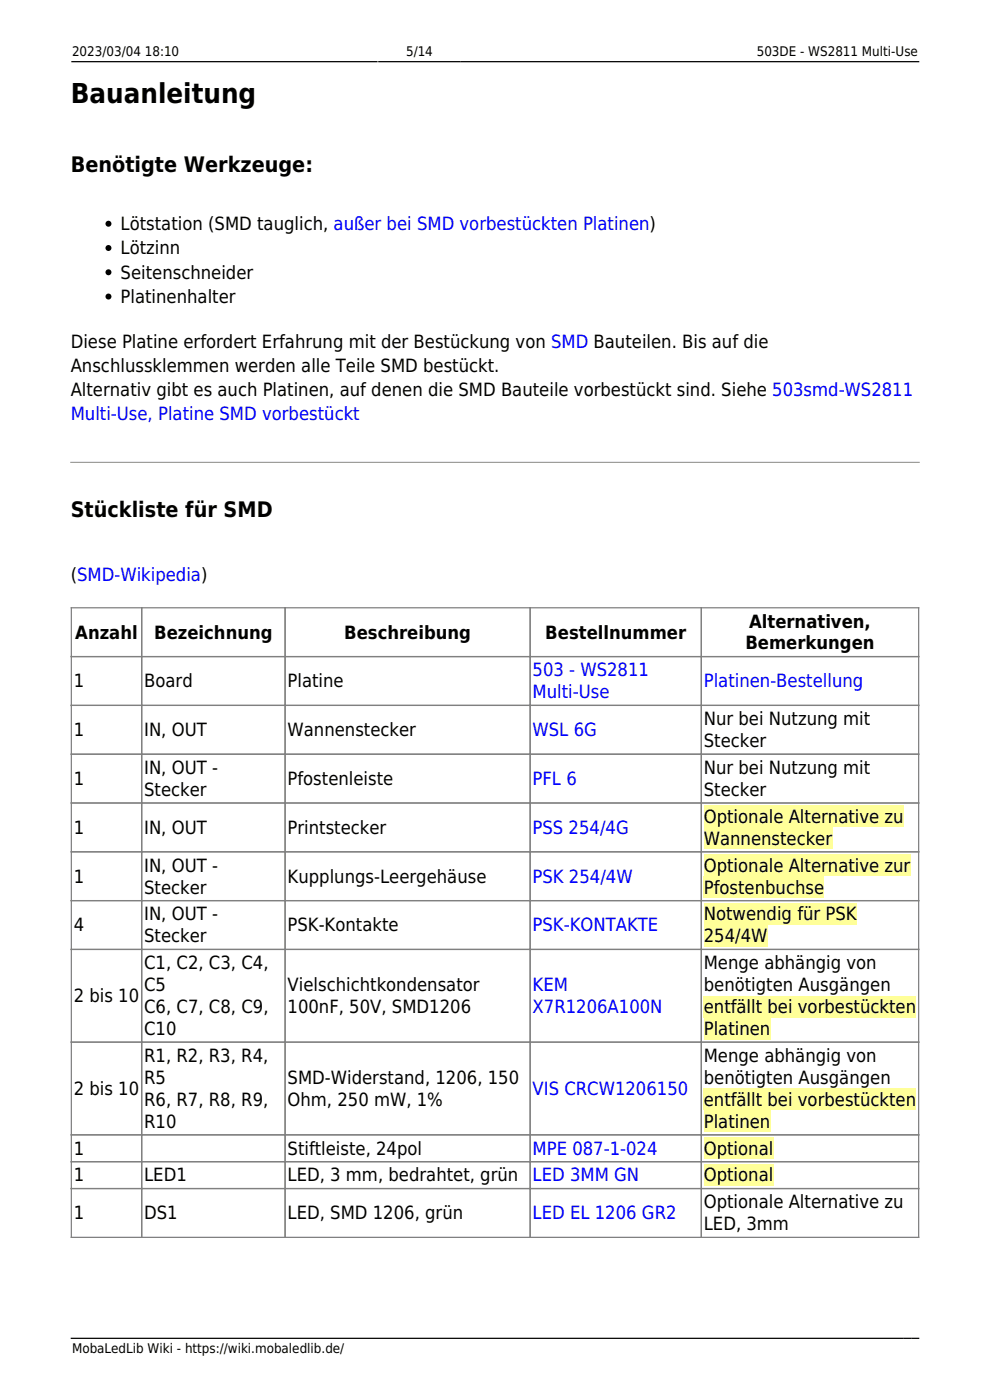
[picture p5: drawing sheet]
<svg xmlns="http://www.w3.org/2000/svg" width="210mm" height="297mm" viewBox="0 0 210 297" stroke-linecap="round" stroke-linejoin="round" font-family="sans-serif">
<defs><g id="words">
<text font-size="5.8" x="15" y="21.9">Bauanleitung</text>
<g font-size="4.5">
<text x="15" y="36.4">Benötigte Werkzeuge:</text>
<text x="15" y="109.8">Stückliste für SMD</text>
</g>
<g font-size="3.9">
<text x="25.6" y="48.8">Lötstation (SMD tauglich, außer bei SMD vorbestückten Platinen)</text>
<text x="25.6" y="53.9">Lötzinn</text>
<text x="25.6" y="59.1">Seitenschneider</text>
<text x="25.6" y="64.2">Platinenhalter</text>
<text x="15" y="73.7">Diese Platine erfordert Erfahrung mit der Bestückung von SMD Bauteilen. Bis auf die</text>
<text x="15" y="78.9">Anschlussklemmen werden alle Teile SMD bestückt.</text>
<text x="15" y="84">Alternativ gibt es auch Platinen, auf denen die SMD Bauteile vorbestückt sind. Siehe 503smd-WS2811</text>
<text x="15" y="123.2">(SMD-Wikipedia)</text>
<text x="16" y="135.5">Anzahl</text>
<text x="32.7" y="135.5">Bezeichnung</text>
<text x="73" y="135.5">Beschreibung</text>
<text x="115.7" y="135.5">Bestellnummer</text>
<text x="158.1" y="137.8">Bemerkungen</text>
<text x="158.9" y="133.1">Alternativen,</text>
<text x="15.7" y="145.8">1</text>
<text x="30.6" y="145.8">Board</text>
<text x="61" y="145.8">Platine</text>
<text x="149.3" y="153.8">Nur bei Nutzung mit</text>
<text x="15.7" y="156.2">1</text>
<text x="30.6" y="156.2">IN, OUT</text>
<text x="61" y="156.2">Wannenstecker</text>
<text x="149.3" y="158.5">Stecker</text>
<text x="15.7" y="166.5">1</text>
<text x="30.6" y="164.2">IN, OUT -</text>
<text x="61" y="166.5">Pfostenleiste</text>
<text x="149.3" y="164.2">Nur bei Nutzung mit</text>
<text x="30.6" y="168.8">Stecker</text>
<text x="149.3" y="168.8">Stecker</text>
<text x="15.7" y="176.9">1</text>
<text x="30.6" y="176.9">IN, OUT</text>
<text x="61" y="176.9">Printstecker</text>
<text x="149.3" y="174.5">Optionale Alternative zu</text>
<text x="149.3" y="179.2">Wannenstecker</text>
<text x="30.6" y="184.9">IN, OUT -</text>
<text x="149.3" y="184.9">Optionale Alternative zur</text>
<text x="15.7" y="187.2">1</text>
<text x="30.6" y="189.6">Stecker</text>
<text x="61" y="187.2">Kupplungs-Leergehäuse</text>
<text x="149.3" y="189.6">Pfostenbuchse</text>
<text x="15.7" y="197.6">4</text>
<text x="30.6" y="195.3">IN, OUT -</text>
<text x="61" y="197.6">PSK-Kontakte</text>
<text x="149.3" y="195.3">Notwendig für PSK</text>
<text x="30.6" y="199.9">Stecker</text>
<text x="149.3" y="199.9">254/4W</text>
<text x="30.6" y="205.6">C1, C2, C3, C4,</text>
<text x="149.3" y="205.6">Menge abhängig von</text>
<text x="15.7" y="212.6">2 bis 10</text>
<text x="30.6" y="210.3">C5</text>
<text x="30.6" y="214.9">C6, C7, C8, C9,</text>
<text x="61" y="210.3">Vielschichtkondensator</text>
<text x="61" y="214.9">100nF, 50V, SMD1206</text>
<text x="149.3" y="210.3">benötigten Ausgängen</text>
<text x="149.3" y="214.9">entfällt bei vorbestückten</text>
<text x="30.6" y="219.6">C10</text>
<text x="149.3" y="219.6">Platinen</text>
<text x="30.6" y="225.3">R1, R2, R3, R4,</text>
<text x="149.3" y="225.3">Menge abhängig von</text>
<text x="15.7" y="232.3">2 bis 10</text>
<text x="30.6" y="229.9">R5</text>
<text x="61" y="229.9">SMD-Widerstand, 1206, 150</text>
<text x="149.3" y="229.9">benötigten Ausgängen</text>
<text x="30.6" y="234.6">R6, R7, R8, R9,</text>
<text x="30.6" y="239.2">R10</text>
<text x="61" y="234.6">Ohm, 250 mW, 1%</text>
<text x="149.3" y="234.6">entfällt bei vorbestückten</text>
<text x="149.3" y="239.2">Platinen</text>
<text x="15.7" y="244.9">1</text>
<text x="61" y="244.9">Stiftleiste, 24pol</text>
<text x="149.3" y="244.9">Optional</text>
<text x="15.7" y="250.6">1</text>
<text x="30.6" y="250.6">LED1</text>
<text x="61" y="250.6">LED, 3 mm, bedrahtet, grün</text>
<text x="149.3" y="250.6">Optional</text>
<text x="149.3" y="256.3">Optionale Alternative zu</text>
<text x="15.7" y="258.7">1</text>
<text x="30.6" y="258.7">DS1</text>
<text x="61" y="258.7">LED, SMD 1206, grün</text>
<text x="149.3" y="261">LED, 3mm</text>
</g>
<g font-size="3.9" fill="#00f">
<text x="15" y="89.2">Multi-Use, Platine SMD vorbestückt</text>
<text x="113" y="143.5">503 - WS2811</text>
<text x="113" y="148.1">Multi-Use</text>
<text x="149.3" y="145.8">Platinen-Bestellung</text>
<text x="113" y="156.2">WSL 6G</text>
<text x="113" y="166.5">PFL 6</text>
<text x="113" y="176.9">PSS 254/4G</text>
<text x="113" y="187.2">PSK 254/4W</text>
<text x="113" y="197.6">PSK-KONTAKTE</text>
<text x="113" y="210.3">KEM</text>
<text x="113" y="214.9">X7R1206A100N</text>
<text x="113" y="232.3">VIS CRCW1206150</text>
<text x="113" y="244.9">MPE 087-1-024</text>
<text x="113" y="250.6">LED 3MM GN</text>
<text x="113" y="258.7">LED EL 1206 GR2</text>
</g>
<g font-size="2.8">
<text x="15.3" y="12">2023/03/04 18:10</text>
<text x="86.1" y="12">5/14</text>
<text x="160.5" y="12">503DE - WS2811 Multi-Use</text>
<text x="15.3" y="287">MobaLedLib Wiki - https://wiki.mobaledlib.de/</text>
</g>
</g></defs>
<path d="M15.1 13.1h65M80.4 13.1h17.2M97.9 13.1h97M15.1 283.9h176.4M191.7 283.9h1.5M193.4 283.9h1.5" fill="none" stroke="#000" stroke-width=".26"/>
<g fill="#000">
<circle cx="23" cy="52.6" r=".64"/>
<circle cx="23" cy="47.5" r=".64"/>
<circle cx="23" cy="57.8" r=".64"/>
<circle cx="23" cy="62.9" r=".64"/>
</g>
<path d="M15 98.1h180" fill="none" stroke="#888" stroke-width=".21"/>
<g fill="#ff9">
<path d="M149.3 170.9h42.4v4.6h-42.4z"/>
<path d="M149.3 175.6h27.2v4.5h-27.2z"/>
<path d="M149.3 181.3h43.8v4.5h-43.8z"/>
<path d="M149.3 186h25.5v4.5h-25.5z"/>
<path d="M149.3 191.7h32.4v4.5h-32.4z"/>
<path d="M149.3 196.3h13.5v4.5h-13.5z"/>
<path d="M149.3 211.3h45v4.5h-45z"/>
<path d="M149.3 216h14.1v4.5h-14.1z"/>
<path d="M149.3 231h45v4.5h-45z"/>
<path d="M149.3 235.6h14.1v4.6h-14.1z"/>
<path d="M149.3 241.3h14.7v4.6h-14.7z"/>
<path d="M149.3 247h14.7v4.6h-14.7z"/>
</g>
<g fill="none" stroke="#808080" stroke-width=".26">
<path d="M15.1 128.9h179.8v133.6h-179.8zM15.1 139.3h179.8M30.1 128.9v133.6M60.5 128.9v133.6M112.5 128.9v133.6M148.8 128.9v133.6M15.1 149.6h179.8M15.1 160h179.8M15.1 170.4h179.8M15.1 180.7h179.8M15.1 191.1h179.8M15.1 201.4h179.8"/>
<path d="M15.1 221.1h179.8M15.1 240.7h179.8M15.1 246.4h179.8M15.1 252.1h179.8"/>
</g>
<use href="#words"/>
</svg>
